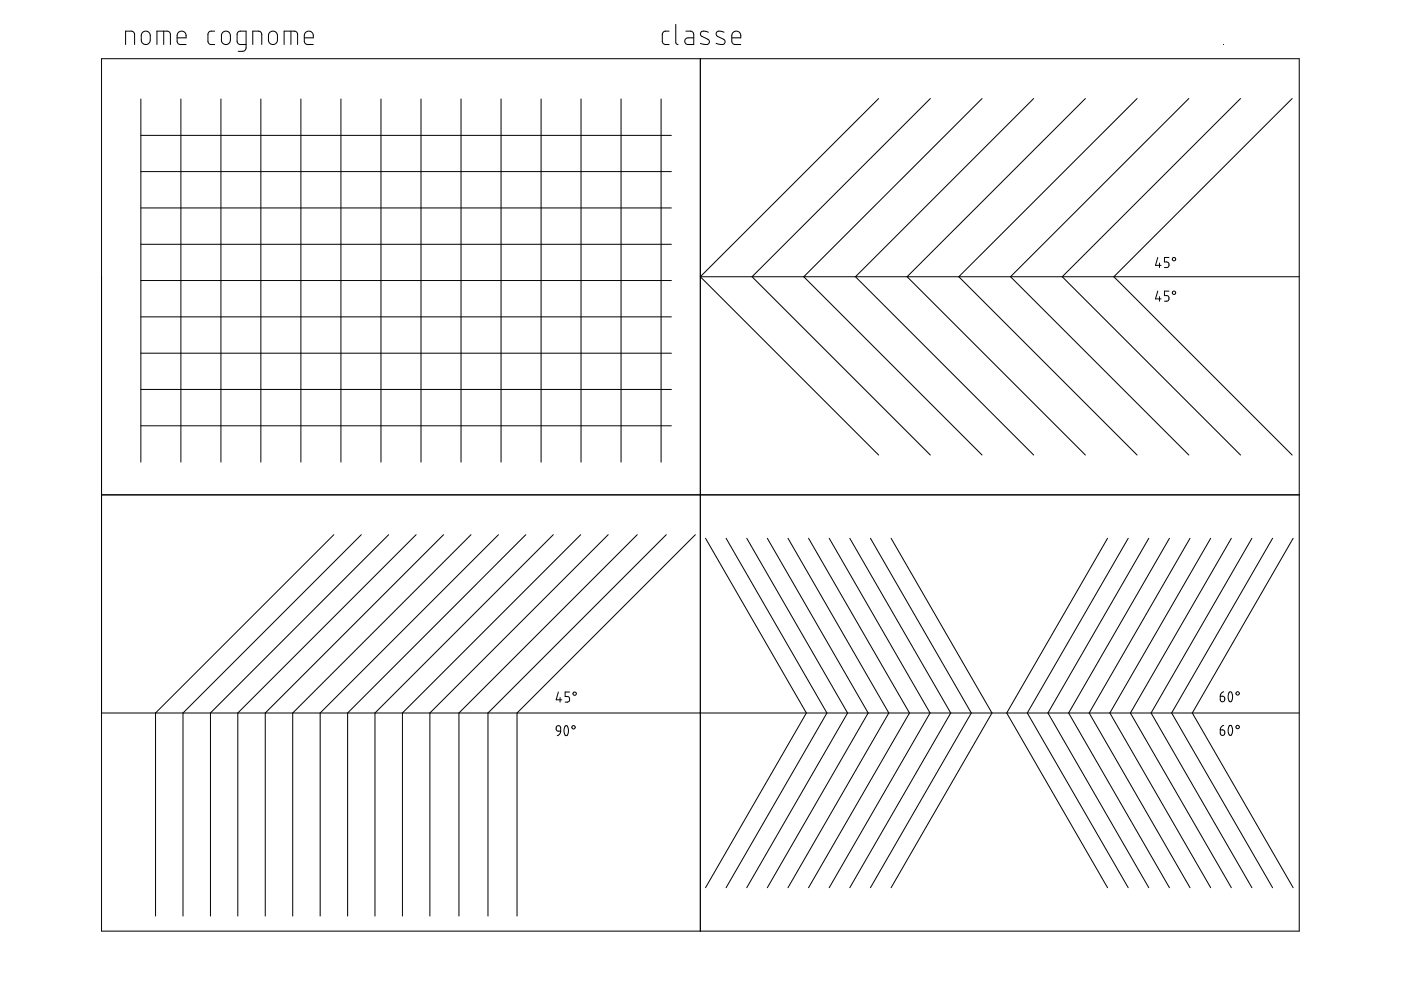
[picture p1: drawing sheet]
<svg xmlns="http://www.w3.org/2000/svg" width="297mm" height="210mm" viewBox="0 0 297 210" stroke-linecap="round" stroke-linejoin="round" font-family="sans-serif">
<g fill="none" stroke="#000" stroke-width=".21">
<path d="M21.5 12.4h254v185h-254zM26.6 9.4v-2.8h1.4l.4 .2 .1 .4v2.2M30.1 7l.5-.4h.5l.4 .2 .3 .3v1.6l-.2 .4-.4 .3h-.7l-.5-.5v-1.5zM33.3 9.4v-2.8h2.3l.3 .2 .2 .4v2.2M34.7 6.6v2.8M37.5 8h2l-.1-.7-.3-.5-.7-.2-.7 .4-.2 .5v1.3l.5 .6h1.5M45.5 6.6h-1l-.4 .6v1.6l.2 .4 .4 .2h.8M47.2 6.8l.9-.2 .4 .2 .3 .4v1.6l-.6 .6h-.7l-.5-.5-.1-1.5zM52.2 9.4h-1.4l-.4-.3-.1-1.9 .3-.5 1.6-.1v3.6l-.4 .6-1.3 .1M53.6 9.4v-2.8h1.3l.4 .2 .2 .4v2.2M57.1 7l.5-.4h.5l.6 .5 .1 1.6-.2 .4-.4 .3h-.8l-.4-.5-.1-1.5zM60.2 9.4v-2.8h2.3l.3 .2 .3 .4v2.2"/>
<path d="M61.7 6.6v2.8M64.5 8h1.9v-.7l-.4-.5-.7-.2-.6 .4-.2 .5v1.3l.5 .6h1.4M141.9 6.6h-1.1l-.4 .6 .1 1.9 .5 .3h.9M143.3 5.2v3.9l.1 .2 .4 .1M145.4 6.6h1.1l.5 .3 .1 .4v2.1h-1.3l-.4-.2-.2-.4 .2-.6 .4-.2h1.3M148.5 12.4v185M150.2 6.8l-1.3-.2-.3 .3-.1 .4 .2 .3 1.5 .8 .2 .4-.1 .4-.4 .2h-.4l-1-.2M153.5 6.8l-1.3-.2-.3 .3-.1 .4 .3 .4 1.5 .7 .1 .4-.1 .4-.3 .2h-.5l-1-.2M155.2 8h1.9l-.1-.7-.3-.5-.7-.2-.7 .4-.1 .5v1.3l.4 .6h1.5M29.9 28.7h112.4M29.9 36.4h112.4M29.9 21v77"/>
<path d="M38.4 21v77M46.8 21v77M55.3 21v77M63.8 21v77M72.3 21v77M80.8 21v77M89.3 21v77M97.7 21v77M106.2 21v77M114.7 21v77M123.2 21v77M131.7 21v77"/>
<path d="M140.2 21v77M186.3 20.9l-37.8 37.8M197.3 20.9l-37.9 37.8 37.9 37.8M208.2 20.9l-37.8 37.8 37.8 37.8M219.2 20.9l-37.8 37.8 37.8 37.8M230.1 20.9l-37.8 37.8 37.8 37.8M241.1 20.9l-37.8 37.8 37.8 37.8M252.1 20.9l-37.9 37.8 37.9 37.8M263 20.9l-37.8 37.8 37.8 37.8M274 20.9l-37.8 37.8 37.8 37.8M29.9 44.1h112.4M29.9 51.8h112.4"/>
<path d="M29.9 59.5h112.4M148.5 58.7h127M148.5 58.7l37.8 37.8M245.5 54.6l-.5 1.7h1.2M245.8 55.8v.9M247.8 54.6h-.9v.9l.6 .1 .3 .3-.2 .7-.7 .1M29.9 67.2h112.4M29.9 74.9h112.4M245.5 61.7l-.5 1.7h1.2M245.8 62.9v1M247.8 61.7h-.9v1h.6l.3 .4-.2 .7-.7 .1M29.9 82.6h112.4"/>
<path d="M29.9 90.3h112.4M21.5 104.9h254M70.8 113.4l-37.8 37.8v43M76.6 113.4l-37.8 37.8v43M82.4 113.4l-37.8 37.8v43M88.2 113.4l-37.8 37.8v43M94 113.4l-37.8 37.8v43M99.9 113.4l-37.8 37.8v43M105.7 113.4l-37.8 37.8v43M111.5 113.4l-37.8 37.8v43M117.3 113.4l-37.8 37.8v43M123.1 113.4l-37.8 37.8v43"/>
<path d="M128.9 113.4l-37.8 37.8v43M135.1 113.4l-37.8 37.8v43M141.3 113.4l-37.8 37.8v43M147.4 113.4l-37.8 37.8v43M149.6 114.1l21.4 37.1-21.4 37M153.9 114.1l21.4 37.1-21.4 37M158.3 114.1l21.4 37.1-21.4 37M162.7 114.1l21.4 37.1-21.4 37M167.1 114.1l21.3 37.1-21.3 37M171.4 114.1l21.4 37.1-21.4 37M175.8 114.1l21.4 37.1-21.4 37M180.2 114.1l21.4 37.1-21.4 37"/>
<path d="M184.6 114.1l21.3 37.1-21.3 37M188.9 114.1l21.4 37.1-21.4 37M234.8 114.1l-21.4 37.1 21.4 37M239.2 114.1l-21.4 37.1 21.4 37M243.6 114.1l-21.4 37.1 21.4 37M247.9 114.1l-21.3 37.1 21.3 37M252.3 114.1l-21.4 37.1 21.4 37M256.7 114.1l-21.4 37.1 21.4 37M261.1 114.1l-21.4 37.1 21.4 37M265.4 114.1l-21.3 37.1 21.3 37M269.8 114.1l-21.4 37.1 21.4 37M274.2 114.1l-21.4 37.1 21.4 37"/>
<path d="M21.5 151.2h254M118 154l.4-.2 .4 .3 .1 .9-.9-.1zM118.4 146.7l-.5 1.7h1.2M118.7 147.9v1M118.9 155l-.3 .7-.4 .3M119.8 153.9a.63 .63 0 0 1 .7 .8l-.1 1a.38 .38 0 0 1-.5 .2 .38 .38 0 0 1-.2-.5l-.1-.8zM120.8 146.7h-1v1h.7l.3 .3-.2 .7-.8 .2M258.7 147.6h.6l.3 .2 .1 .6-.2 .3-.4 .1-.3-.2zM258.7 154.7h.6l.3 .2 .1 .6-.2 .3-.3 .1-.4-.2zM259.4 146.7l-.5 .3-.2 .6M259.4 153.8l-.5 .3-.2 .6M260.6 146.8a.59 .59 0 0 1 .6 .1 .59 .59 0 0 1 .1 .7l-.1 .9a.41 .41 0 0 1-.5 .2 .41 .41 0 0 1-.3-.5v-.7z"/>
<path d="M260.6 153.9a.59 .59 0 0 1 .6 .2 .59 .59 0 0 1 .1 .6l-.1 .9a.39 .39 0 0 1-.5 .3 .39 .39 0 0 1-.2-.5l-.1-.8z"/>
<circle cx="248.9" cy="54.9" r=".35"/>
<circle cx="248.9" cy="62.1" r=".36"/>
<circle cx="121.6" cy="154.2" r=".36"/>
<circle cx="121.8" cy="147.1" r=".36"/>
<circle cx="262.4" cy="147" r=".36"/>
<circle cx="262.4" cy="154.1" r=".36"/>
</g>
<path d="M259.3 9.4l.1 .1z" fill="#0ff"/>
<path d="M259.3 9.4l.1 .1z" fill="#00f"/>
</svg>
